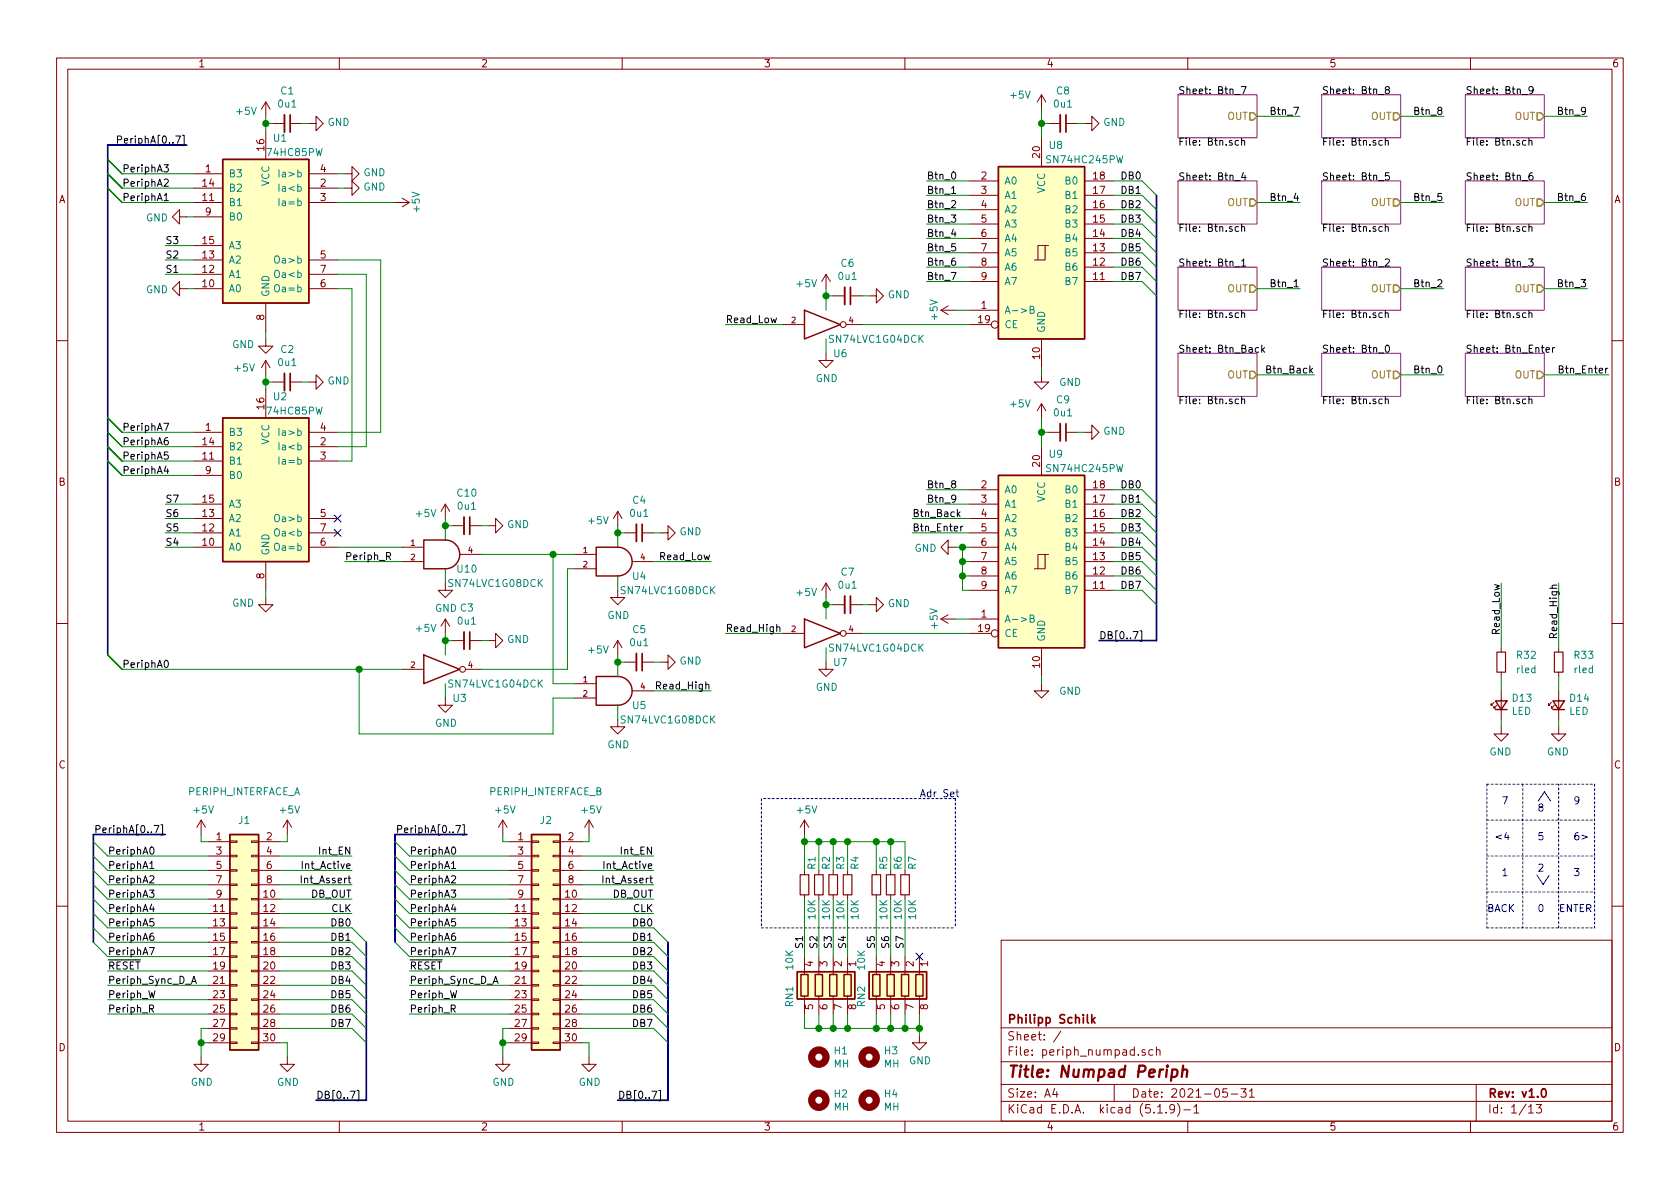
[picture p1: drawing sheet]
<svg xmlns="http://www.w3.org/2000/svg" width="297mm" height="210mm" viewBox="0 0 297 210" stroke-linecap="round" stroke-linejoin="round" font-family="sans-serif">
<defs><g id="words">
<text font-size="2.8" fill="#840000" x="178" y="190.5">Title: Numpad Periph</text>
<g font-size="2.1" fill="#840000">
<text x="178" y="184">Sheet: /</text>
<text x="178" y="181">Philipp Schilk</text>
<text x="178" y="186.7">File: periph_numpad.sch</text>
<text x="178" y="196.9">KiCad E.D.A. kicad (5.1.9)-1</text>
<text x="178" y="194.1">Size: A4</text>
<text x="200" y="194.1">Date: 2021-05-31</text>
<text x="263" y="194.1">Rev: v1.0</text>
<text x="263" y="196.9">Id: 1/13</text>
</g>
<g font-size="1.8" fill="#840000">
<text x="35" y="11.9">1</text>
<text x="85" y="11.9">2</text>
<text x="135" y="11.9">3</text>
<text x="185" y="11.9">4</text>
<text x="235" y="11.9">5</text>
<text x="285" y="11.9">6</text>
<text x="46.7" y="26.6" transform="rotate(-90 46.7 26.6)">16</text>
<text x="183.9" y="27.9" transform="rotate(-90 183.9 27.9)">20</text>
<text x="10.4" y="35.9">A</text>
<text x="35.9" y="35.6">11</text>
<text x="35.9" y="33">14</text>
<text x="36.3" y="30.5">1</text>
<text x="56.7" y="33">2</text>
<text x="56.7" y="35.6">3</text>
<text x="56.7" y="30.5">4</text>
<text x="173.5" y="31.7">2</text>
<text x="173.5" y="34.3">3</text>
<text x="193.3" y="34.3">17</text>
<text x="193.3" y="31.7">18</text>
<text x="285.4" y="35.9">A</text>
<text x="36.3" y="38.1">9</text>
<text x="173.5" y="36.8">4</text>
<text x="173.5" y="39.4">5</text>
<text x="173.5" y="41.9">6</text>
<text x="193.3" y="41.9">14</text>
<text x="193.3" y="39.4">15</text>
<text x="193.3" y="36.8">16</text>
<text x="35.9" y="45.7">13</text>
<text x="35.9" y="43.2">15</text>
<text x="56.7" y="45.7">5</text>
<text x="173.5" y="44.4">7</text>
<text x="173.5" y="47">8</text>
<text x="193.3" y="47">12</text>
<text x="193.3" y="44.4">13</text>
<text x="35.9" y="50.8">10</text>
<text x="35.9" y="48.3">12</text>
<text x="56.7" y="50.8">6</text>
<text x="56.7" y="48.3">7</text>
<text x="173.5" y="49.5">9</text>
<text x="193.3" y="49.5">11</text>
<text x="46.7" y="56.6" transform="rotate(-90 46.7 56.6)">8</text>
<text x="173" y="57.1">19</text>
<text x="173.5" y="54.6">1</text>
<text x="183.9" y="63.4" transform="rotate(-90 183.9 63.4)">10</text>
<text x="36.3" y="76.2">1</text>
<text x="46.7" y="72.3" transform="rotate(-90 46.7 72.3)">16</text>
<text x="56.7" y="76.2">4</text>
<text x="35.9" y="81.3">11</text>
<text x="35.9" y="78.7">14</text>
<text x="36.3" y="83.8">9</text>
<text x="56.7" y="78.7">2</text>
<text x="56.7" y="81.3">3</text>
<text x="183.9" y="82.5" transform="rotate(-90 183.9 82.5)">20</text>
<text x="10.4" y="85.9">B</text>
<text x="35.9" y="88.9">15</text>
<text x="173.5" y="86.4">2</text>
<text x="173.5" y="88.9">3</text>
<text x="193.3" y="88.9">17</text>
<text x="193.3" y="86.4">18</text>
<text x="285.4" y="85.9">B</text>
<text x="35.9" y="94">12</text>
<text x="35.9" y="91.4">13</text>
<text x="56.7" y="91.4">5</text>
<text x="56.7" y="94">7</text>
<text x="173.5" y="91.4">4</text>
<text x="173.5" y="94">5</text>
<text x="193.3" y="94">15</text>
<text x="193.3" y="91.4">16</text>
<text x="35.9" y="96.5">10</text>
<text x="56.7" y="96.5">6</text>
<text x="173.5" y="96.5">6</text>
<text x="173.5" y="99.1">7</text>
<text x="173.5" y="101.6">8</text>
<text x="193.3" y="101.6">12</text>
<text x="193.3" y="99.1">13</text>
<text x="193.3" y="96.5">14</text>
<text x="46.7" y="102.3" transform="rotate(-90 46.7 102.3)">8</text>
<text x="173.5" y="104.1">9</text>
<text x="193.3" y="104.1">11</text>
<text x="173" y="111.8">19</text>
<text x="173.5" y="109.2">1</text>
<text x="183.9" y="118.1" transform="rotate(-90 183.9 118.1)">10</text>
<text x="10.4" y="135.9">C</text>
<text x="285.4" y="135.9">C</text>
<text x="38.3" y="148.6">1</text>
<text x="47.1" y="148.6">2</text>
<text x="91.6" y="148.6">1</text>
<text x="100.5" y="148.6">2</text>
<text x="38.3" y="151.1">3</text>
<text x="38.3" y="153.7">5</text>
<text x="47.1" y="151.1">4</text>
<text x="47.1" y="153.7">6</text>
<text x="91.6" y="151.1">3</text>
<text x="91.6" y="153.7">5</text>
<text x="100.5" y="151.1">4</text>
<text x="100.5" y="153.7">6</text>
<text x="37.8" y="161.3">11</text>
<text x="38.3" y="156.2">7</text>
<text x="38.3" y="158.7">9</text>
<text x="46.7" y="158.7">10</text>
<text x="46.7" y="161.3">12</text>
<text x="47.1" y="156.2">8</text>
<text x="91.1" y="161.3">11</text>
<text x="91.6" y="156.2">7</text>
<text x="91.6" y="158.7">9</text>
<text x="100" y="158.7">10</text>
<text x="100" y="161.3">12</text>
<text x="100.5" y="156.2">8</text>
<text x="37.8" y="163.8">13</text>
<text x="37.8" y="166.4">15</text>
<text x="46.7" y="163.8">14</text>
<text x="46.7" y="166.4">16</text>
<text x="91.1" y="163.8">13</text>
<text x="91.1" y="166.4">15</text>
<text x="100" y="163.8">14</text>
<text x="100" y="166.4">16</text>
<text x="37.8" y="168.9">17</text>
<text x="37.8" y="171.4">19</text>
<text x="37.8" y="174">21</text>
<text x="46.7" y="168.9">18</text>
<text x="46.7" y="171.4">20</text>
<text x="46.7" y="174">22</text>
<text x="91.1" y="168.9">17</text>
<text x="91.1" y="171.4">19</text>
<text x="91.1" y="174">21</text>
<text x="100" y="168.9">18</text>
<text x="100" y="171.4">20</text>
<text x="100" y="174">22</text>
<text x="143.8" y="170.9" transform="rotate(-90 143.8 170.9)">4</text>
<text x="146.3" y="170.9" transform="rotate(-90 146.3 170.9)">3</text>
<text x="148.8" y="170.9" transform="rotate(-90 148.8 170.9)">2</text>
<text x="151.4" y="170.9" transform="rotate(-90 151.4 170.9)">1</text>
<text x="156.5" y="170.9" transform="rotate(-90 156.5 170.9)">4</text>
<text x="159" y="170.9" transform="rotate(-90 159 170.9)">3</text>
<text x="161.5" y="170.9" transform="rotate(-90 161.5 170.9)">2</text>
<text x="164.1" y="170.9" transform="rotate(-90 164.1 170.9)">1</text>
<text x="37.8" y="176.5">23</text>
<text x="37.8" y="179.1">25</text>
<text x="46.7" y="176.5">24</text>
<text x="46.7" y="179.1">26</text>
<text x="91.1" y="176.5">23</text>
<text x="91.1" y="179.1">25</text>
<text x="100" y="176.5">24</text>
<text x="100" y="179.1">26</text>
<text x="143.8" y="178.5" transform="rotate(-90 143.8 178.5)">5</text>
<text x="146.3" y="178.5" transform="rotate(-90 146.3 178.5)">6</text>
<text x="148.8" y="178.5" transform="rotate(-90 148.8 178.5)">7</text>
<text x="151.4" y="178.5" transform="rotate(-90 151.4 178.5)">8</text>
<text x="156.5" y="178.5" transform="rotate(-90 156.5 178.5)">5</text>
<text x="159" y="178.5" transform="rotate(-90 159 178.5)">6</text>
<text x="161.5" y="178.5" transform="rotate(-90 161.5 178.5)">7</text>
<text x="164.1" y="178.5" transform="rotate(-90 164.1 178.5)">8</text>
<text x="10.4" y="185.9">D</text>
<text x="37.8" y="181.6">27</text>
<text x="37.8" y="184.1">29</text>
<text x="46.7" y="181.6">28</text>
<text x="46.7" y="184.1">30</text>
<text x="91.1" y="181.6">27</text>
<text x="91.1" y="184.1">29</text>
<text x="100" y="181.6">28</text>
<text x="100" y="184.1">30</text>
<text x="285.4" y="185.9">D</text>
<text x="35" y="199.9">1</text>
<text x="85" y="199.9">2</text>
<text x="135" y="199.9">3</text>
<text x="185" y="199.9">4</text>
<text x="235" y="199.9">5</text>
<text x="285" y="199.9">6</text>
</g>
<g font-size="1.8" fill="#008484">
<text x="49.7" y="16.7">C1</text>
<text x="178.7" y="17.4">+5V</text>
<text x="186.8" y="16.7">C8</text>
<text x="41.9" y="20.3">+5V</text>
<text x="49.3" y="19">0u1</text>
<text x="57.9" y="22.3">GND</text>
<text x="186.4" y="19">0u1</text>
<text x="195.1" y="22.3">GND</text>
<text x="47.4" y="27.6">74HC85PW</text>
<text x="48.4" y="25.1">U1</text>
<text x="185.4" y="28.9">SN74HC245PW</text>
<text x="185.6" y="26.3">U8</text>
<text x="40.4" y="31.4">B3</text>
<text x="40.4" y="33.9">B2</text>
<text x="47.6" y="32.9" transform="rotate(-90 47.6 32.9)">VCC</text>
<text x="50" y="33.9">Ia&lt;b</text>
<text x="50" y="31.4">Ia&gt;b</text>
<text x="64.3" y="33.7">GND</text>
<text x="64.3" y="31.2">GND</text>
<text x="177.5" y="32.6">A0</text>
<text x="177.5" y="35.2">A1</text>
<text x="184.8" y="34.2" transform="rotate(-90 184.8 34.2)">VCC</text>
<text x="188.5" y="35.2">B1</text>
<text x="188.5" y="32.6">B0</text>
<text x="25.8" y="39.2">GND</text>
<text x="40.4" y="36.4">B1</text>
<text x="40.4" y="39">B0</text>
<text x="50" y="36.4">Ia=b</text>
<text x="74.2" y="37.4" transform="rotate(-90 74.2 37.4)">+5V</text>
<text x="177.5" y="37.7">A2</text>
<text x="177.5" y="40.3">A3</text>
<text x="188.5" y="40.3">B3</text>
<text x="188.5" y="37.7">B2</text>
<text x="40.4" y="46.6">A2</text>
<text x="40.4" y="44.1">A3</text>
<text x="49.1" y="46.6">Oa&gt;b</text>
<text x="148.7" y="47.2">C6</text>
<text x="177.5" y="42.8">A4</text>
<text x="177.5" y="45.3">A5</text>
<text x="177.5" y="47.9">A6</text>
<text x="188.5" y="47.9">B6</text>
<text x="188.5" y="45.3">B5</text>
<text x="188.5" y="42.8">B4</text>
<text x="25.8" y="51.9">GND</text>
<text x="40.4" y="51.7">A0</text>
<text x="40.4" y="49.1">A1</text>
<text x="47.6" y="52.6" transform="rotate(-90 47.6 52.6)">GND</text>
<text x="49.1" y="51.7">Oa=b</text>
<text x="49.1" y="49.1">Oa&lt;b</text>
<text x="141" y="50.8">+5V</text>
<text x="148.3" y="49.5">0u1</text>
<text x="157" y="52.8">GND</text>
<text x="177.5" y="50.4">A7</text>
<text x="188.5" y="50.4">B7</text>
<text x="165.8" y="56.5" transform="rotate(-90 165.8 56.5)">+5V</text>
<text x="177.5" y="55.5">A-&gt;B</text>
<text x="177.5" y="58">CE</text>
<text x="184.8" y="58.9" transform="rotate(-90 184.8 58.9)">GND</text>
<text x="41" y="61.6">GND</text>
<text x="41.6" y="65.7">+5V</text>
<text x="49.3" y="64.7">0u1</text>
<text x="49.7" y="62.4">C2</text>
<text x="146.9" y="60.6">SN74LVC1G04DCK</text>
<text x="147.5" y="63.2">U6</text>
<text x="48.4" y="70.8">U2</text>
<text x="57.9" y="68">GND</text>
<text x="144.2" y="67.6">GND</text>
<text x="186.8" y="71.3">C9</text>
<text x="187.3" y="68.2">GND</text>
<text x="40.4" y="77.1">B3</text>
<text x="47.4" y="73.3">74HC85PW</text>
<text x="50" y="77.1">Ia&gt;b</text>
<text x="178.7" y="72.1">+5V</text>
<text x="186.4" y="73.6">0u1</text>
<text x="195.1" y="76.9">GND</text>
<text x="40.4" y="82.2">B1</text>
<text x="40.4" y="79.6">B2</text>
<text x="47.6" y="78.7" transform="rotate(-90 47.6 78.7)">VCC</text>
<text x="50" y="79.6">Ia&lt;b</text>
<text x="50" y="82.2">Ia=b</text>
<text x="185.4" y="83.5">SN74HC245PW</text>
<text x="185.6" y="80.9">U9</text>
<text x="40.4" y="89.8">A3</text>
<text x="40.4" y="84.7">B0</text>
<text x="80.9" y="87.8">C10</text>
<text x="111.9" y="89.1">C4</text>
<text x="177.5" y="87.2">A0</text>
<text x="177.5" y="89.8">A1</text>
<text x="184.8" y="88.8" transform="rotate(-90 184.8 88.8)">VCC</text>
<text x="188.5" y="89.8">B1</text>
<text x="188.5" y="87.2">B0</text>
<text x="40.4" y="94.9">A1</text>
<text x="40.4" y="92.3">A2</text>
<text x="49.1" y="92.3">Oa&gt;b</text>
<text x="49.1" y="94.9">Oa&lt;b</text>
<text x="73.7" y="91.4">+5V</text>
<text x="81" y="90.1">0u1</text>
<text x="89.7" y="93.4">GND</text>
<text x="104.1" y="92.7">+5V</text>
<text x="111.5" y="91.4">0u1</text>
<text x="120.1" y="94.7">GND</text>
<text x="177.5" y="92.3">A2</text>
<text x="177.5" y="94.9">A3</text>
<text x="188.5" y="94.9">B3</text>
<text x="188.5" y="92.3">B2</text>
<text x="40.4" y="97.4">A0</text>
<text x="47.6" y="98.3" transform="rotate(-90 47.6 98.3)">GND</text>
<text x="49.1" y="97.4">Oa=b</text>
<text x="80.9" y="101.3">U10</text>
<text x="148.7" y="101.8">C7</text>
<text x="161.7" y="97.6">GND</text>
<text x="177.5" y="97.4">A4</text>
<text x="177.5" y="99.9">A5</text>
<text x="188.5" y="99.9">B5</text>
<text x="188.5" y="97.4">B4</text>
<text x="41" y="107.3">GND</text>
<text x="79.6" y="103.8">SN74LVC1G08DCK</text>
<text x="110.1" y="105.1">SN74LVC1G08DCK</text>
<text x="111.9" y="102.5">U4</text>
<text x="141" y="105.4">+5V</text>
<text x="148.3" y="104.1">0u1</text>
<text x="157" y="107.4">GND</text>
<text x="177.5" y="102.5">A6</text>
<text x="177.5" y="105">A7</text>
<text x="188.5" y="105">B7</text>
<text x="188.5" y="102.5">B6</text>
<text x="73.7" y="111.8">+5V</text>
<text x="76.9" y="108.2">GND C3</text>
<text x="81" y="110.5">0u1</text>
<text x="89.7" y="113.7">GND</text>
<text x="107.4" y="109.5">GND</text>
<text x="111.9" y="112">C5</text>
<text x="165.8" y="111.1" transform="rotate(-90 165.8 111.1)">+5V</text>
<text x="177.5" y="110.1">A-&gt;B</text>
<text x="177.5" y="112.6">CE</text>
<text x="184.8" y="113.5" transform="rotate(-90 184.8 113.5)">GND</text>
<text x="104.1" y="115.6">+5V</text>
<text x="111.5" y="114.3">0u1</text>
<text x="120.1" y="117.5">GND</text>
<text x="146.9" y="115.2">SN74LVC1G04DCK</text>
<text x="147.5" y="117.8">U7</text>
<text x="268.2" y="116.5">R32</text>
<text x="268.2" y="119">rled</text>
<text x="278.4" y="116.5">R33</text>
<text x="278.4" y="119">rled</text>
<text x="79.6" y="121.6">SN74LVC1G04DCK</text>
<text x="80.2" y="124.1">U3</text>
<text x="111.9" y="125.4">U5</text>
<text x="144.2" y="122.2">GND</text>
<text x="187.3" y="122.9">GND</text>
<text x="267.5" y="124.1">D13</text>
<text x="277.6" y="124.1">D14</text>
<text x="76.9" y="128.5">GND</text>
<text x="110.1" y="127.9">SN74LVC1G08DCK</text>
<text x="267.3" y="126.4">LED</text>
<text x="277.4" y="126.4">LED</text>
<text x="107.4" y="132.3">GND</text>
<text x="263.3" y="133.6">GND</text>
<text x="273.5" y="133.6">GND</text>
<text x="33.2" y="140.6">PERIPH_INTERFACE_A</text>
<text x="34.3" y="143.9">+5V</text>
<text x="49.6" y="143.9">+5V</text>
<text x="86.6" y="140.6">PERIPH_INTERFACE_B</text>
<text x="87.7" y="143.9">+5V</text>
<text x="102.9" y="143.9">+5V</text>
<text x="141" y="143.9">+5V</text>
<text x="42.2" y="145.7">J1</text>
<text x="95.6" y="145.7">J2</text>
<text x="144.2" y="153.7" transform="rotate(-90 144.2 153.7)">R1</text>
<text x="146.7" y="153.7" transform="rotate(-90 146.7 153.7)">R2</text>
<text x="149.3" y="153.7" transform="rotate(-90 149.3 153.7)">R3</text>
<text x="151.8" y="153.7" transform="rotate(-90 151.8 153.7)">R4</text>
<text x="156.9" y="153.7" transform="rotate(-90 156.9 153.7)">R5</text>
<text x="159.4" y="153.7" transform="rotate(-90 159.4 153.7)">R6</text>
<text x="162" y="153.7" transform="rotate(-90 162 153.7)">R7</text>
<text x="144.2" y="162.5" transform="rotate(-90 144.2 162.5)">10K</text>
<text x="146.7" y="162.5" transform="rotate(-90 146.7 162.5)">10K</text>
<text x="149.3" y="162.5" transform="rotate(-90 149.3 162.5)">10K</text>
<text x="151.8" y="162.5" transform="rotate(-90 151.8 162.5)">10K</text>
<text x="156.9" y="162.5" transform="rotate(-90 156.9 162.5)">10K</text>
<text x="159.4" y="162.5" transform="rotate(-90 159.4 162.5)">10K</text>
<text x="162" y="162.5" transform="rotate(-90 162 162.5)">10K</text>
<text x="140.3" y="171.4" transform="rotate(-90 140.3 171.4)">10K</text>
<text x="153" y="171.4" transform="rotate(-90 153 171.4)">10K</text>
<text x="140.3" y="178" transform="rotate(-90 140.3 178)">RN1</text>
<text x="153" y="178" transform="rotate(-90 153 178)">RN2</text>
<text x="147.4" y="188.8">MH</text>
<text x="147.5" y="186.5">H1</text>
<text x="156.3" y="188.8">MH</text>
<text x="156.4" y="186.5">H3</text>
<text x="160.7" y="188.2">GND</text>
<text x="33.7" y="192">GND</text>
<text x="49" y="192">GND</text>
<text x="87.1" y="192">GND</text>
<text x="102.3" y="192">GND</text>
<text x="147.4" y="196.4">MH</text>
<text x="147.5" y="194.1">H2</text>
<text x="156.3" y="196.4">MH</text>
<text x="156.4" y="194.1">H4</text>
</g>
<g font-size="1.8">
<text x="208.3" y="16.7">Sheet: Btn_7</text>
<text x="233.7" y="16.7">Sheet: Btn_8</text>
<text x="259.1" y="16.7">Sheet: Btn_9</text>
<text x="225" y="20.3">Btn_7</text>
<text x="250.4" y="20.3">Btn_8</text>
<text x="275.8" y="20.3">Btn_9</text>
<text x="22.1" y="25.4">PeriphA[0..7]</text>
<text x="208.3" y="25.7">File: Btn.sch</text>
<text x="233.7" y="25.7">File: Btn.sch</text>
<text x="259.1" y="25.7">File: Btn.sch</text>
<text x="21.6" y="30.5">PeriphA3</text>
<text x="21.6" y="33">PeriphA2</text>
<text x="21.6" y="35.6">PeriphA1</text>
<text x="163.8" y="34.3">Btn_1</text>
<text x="163.8" y="31.7">Btn_0</text>
<text x="198.4" y="31.7">DB0</text>
<text x="198.4" y="34.3">DB1</text>
<text x="208.3" y="31.9">Sheet: Btn_4</text>
<text x="225" y="35.6">Btn_4</text>
<text x="233.7" y="31.9">Sheet: Btn_5</text>
<text x="250.4" y="35.6">Btn_5</text>
<text x="259.1" y="31.9">Sheet: Btn_6</text>
<text x="275.8" y="35.6">Btn_6</text>
<text x="163.8" y="39.4">Btn_3</text>
<text x="163.8" y="41.9">Btn_4</text>
<text x="163.8" y="36.8">Btn_2</text>
<text x="198.4" y="36.8">DB2</text>
<text x="198.4" y="39.4">DB3</text>
<text x="198.4" y="41.9">DB4</text>
<text x="208.3" y="41">File: Btn.sch</text>
<text x="233.7" y="41">File: Btn.sch</text>
<text x="259.1" y="41">File: Btn.sch</text>
<text x="29.2" y="45.7">S2</text>
<text x="29.2" y="43.2">S3</text>
<text x="163.8" y="47">Btn_6</text>
<text x="163.8" y="44.4">Btn_5</text>
<text x="198.4" y="47">DB6</text>
<text x="198.4" y="44.4">DB5</text>
<text x="208.3" y="47.1">Sheet: Btn_1</text>
<text x="233.7" y="47.1">Sheet: Btn_2</text>
<text x="259.1" y="47.1">Sheet: Btn_3</text>
<text x="29.2" y="48.3">S1</text>
<text x="163.8" y="49.5">Btn_7</text>
<text x="198.4" y="49.5">DB7</text>
<text x="225" y="50.8">Btn_1</text>
<text x="250.4" y="50.8">Btn_2</text>
<text x="275.8" y="50.8">Btn_3</text>
<text x="128.3" y="57.1">Read_Low</text>
<text x="208.3" y="56.2">File: Btn.sch</text>
<text x="233.7" y="56.2">File: Btn.sch</text>
<text x="259.1" y="56.2">File: Btn.sch</text>
<text x="208.3" y="62.4">Sheet: Btn_Back</text>
<text x="233.7" y="62.4">Sheet: Btn_0</text>
<text x="259.1" y="62.4">Sheet: Btn_Enter</text>
<text x="208.3" y="71.5">File: Btn.sch</text>
<text x="224.3" y="66">Btn_Back</text>
<text x="233.7" y="71.5">File: Btn.sch</text>
<text x="250.4" y="66">Btn_0</text>
<text x="259.1" y="71.5">File: Btn.sch</text>
<text x="276" y="66">Btn_Enter</text>
<text x="21.6" y="76.2">PeriphA7</text>
<text x="21.6" y="83.8">PeriphA4</text>
<text x="21.6" y="81.3">PeriphA5</text>
<text x="21.6" y="78.7">PeriphA6</text>
<text x="29.2" y="88.9">S7</text>
<text x="163.8" y="88.9">Btn_9</text>
<text x="163.8" y="86.4">Btn_8</text>
<text x="198.4" y="86.4">DB0</text>
<text x="198.4" y="88.9">DB1</text>
<text x="29.2" y="94">S5</text>
<text x="29.2" y="91.4">S6</text>
<text x="161.3" y="94">Btn_Enter</text>
<text x="161.3" y="91.4">Btn_Back</text>
<text x="198.4" y="94">DB3</text>
<text x="198.4" y="91.4">DB2</text>
<text x="29.2" y="96.5">S4</text>
<text x="61" y="99.1">Periph_R</text>
<text x="116.9" y="99.1">Read_Low</text>
<text x="198.4" y="96.5">DB4</text>
<text x="198.4" y="99.1">DB5</text>
<text x="198.4" y="101.6">DB6</text>
<text x="198.4" y="104.1">DB7</text>
<text x="128.3" y="111.8">Read_High</text>
<text x="194.3" y="113">DB[0..7]</text>
<text x="265.2" y="112" transform="rotate(-90 265.2 112)">Read_Low</text>
<text x="275.3" y="112.4" transform="rotate(-90 275.3 112.4)">Read_High</text>
<text x="21.6" y="118.1">PeriphA0</text>
<text x="116.5" y="121.9">Read_High</text>
<text x="18.3" y="147.3">PeriphA[0..7]</text>
<text x="71.6" y="147.3">PeriphA[0..7]</text>
<text x="19" y="153.7">PeriphA1</text>
<text x="19" y="151.1">PeriphA0</text>
<text x="53.8" y="153.7">Int_Active</text>
<text x="56.6" y="151.1">Int_EN</text>
<text x="72.4" y="153.7">PeriphA1</text>
<text x="72.4" y="151.1">PeriphA0</text>
<text x="107.1" y="153.7">Int_Active</text>
<text x="110" y="151.1">Int_EN</text>
<text x="19" y="161.3">PeriphA4</text>
<text x="19" y="158.7">PeriphA3</text>
<text x="19" y="156.2">PeriphA2</text>
<text x="53.6" y="156.2">Int_Assert</text>
<text x="55" y="158.7">DB_OUT</text>
<text x="58.6" y="161.3">CLK</text>
<text x="72.4" y="161.3">PeriphA4</text>
<text x="72.4" y="158.7">PeriphA3</text>
<text x="72.4" y="156.2">PeriphA2</text>
<text x="106.9" y="156.2">Int_Assert</text>
<text x="108.3" y="158.7">DB_OUT</text>
<text x="111.9" y="161.3">CLK</text>
<text x="19" y="166.4">PeriphA6</text>
<text x="19" y="163.8">PeriphA5</text>
<text x="58.7" y="163.8">DB0</text>
<text x="58.7" y="166.4">DB1</text>
<text x="72.4" y="166.4">PeriphA6</text>
<text x="72.4" y="163.8">PeriphA5</text>
<text x="112" y="163.8">DB0</text>
<text x="112" y="166.4">DB1</text>
<text x="142" y="167.9" transform="rotate(-90 142 167.9)">S1</text>
<text x="144.5" y="167.9" transform="rotate(-90 144.5 167.9)">S2</text>
<text x="147.1" y="167.9" transform="rotate(-90 147.1 167.9)">S3</text>
<text x="149.6" y="167.9" transform="rotate(-90 149.6 167.9)">S4</text>
<text x="154.7" y="167.9" transform="rotate(-90 154.7 167.9)">S5</text>
<text x="157.2" y="167.9" transform="rotate(-90 157.2 167.9)">S6</text>
<text x="159.8" y="167.9" transform="rotate(-90 159.8 167.9)">S7</text>
<text x="19" y="174">Periph_Sync_D_A</text>
<text x="19" y="168.9">PeriphA7</text>
<text x="19" y="171.4">RESET</text>
<text x="58.7" y="171.4">DB3</text>
<text x="58.7" y="168.9">DB2</text>
<text x="58.7" y="174">DB4</text>
<text x="72.4" y="171.4">RESET</text>
<text x="72.4" y="168.9">PeriphA7</text>
<text x="72.4" y="174">Periph_Sync_D_A</text>
<text x="112" y="168.9">DB2</text>
<text x="112" y="171.4">DB3</text>
<text x="112" y="174">DB4</text>
<text x="19" y="176.5">Periph_W</text>
<text x="19" y="179.1">Periph_R</text>
<text x="58.7" y="179.1">DB6</text>
<text x="58.7" y="176.5">DB5</text>
<text x="72.4" y="176.5">Periph_W</text>
<text x="72.4" y="179.1">Periph_R</text>
<text x="112" y="179.1">DB6</text>
<text x="112" y="176.5">DB5</text>
<text x="58.7" y="181.6">DB7</text>
<text x="112" y="181.6">DB7</text>
<text x="55.9" y="194.3">DB[0..7]</text>
<text x="109.2" y="194.3">DB[0..7]</text>
</g>
<g font-size="1.8" fill="#848400">
<text x="217" y="21.2">OUT</text>
<text x="242.4" y="21.2">OUT</text>
<text x="267.8" y="21.2">OUT</text>
<text x="217" y="36.4">OUT</text>
<text x="242.4" y="36.4">OUT</text>
<text x="267.8" y="36.4">OUT</text>
<text x="217" y="51.7">OUT</text>
<text x="242.4" y="51.7">OUT</text>
<text x="267.8" y="51.7">OUT</text>
<text x="217" y="66.9">OUT</text>
<text x="242.4" y="66.9">OUT</text>
<text x="267.8" y="66.9">OUT</text>
</g>
<g font-size="1.8" fill="#0000c2">
<text x="162.6" y="141">Adr Set</text>
<text x="265.4" y="142.2">7</text>
<text x="271.8" y="143.5">8</text>
<text x="278.1" y="142.2">9</text>
<text x="264.2" y="148.6">&lt;4</text>
<text x="271.8" y="148.6">5</text>
<text x="278.1" y="148.6">6&gt;</text>
<text x="265.4" y="154.9">1</text>
<text x="271.8" y="154.1">2</text>
<text x="278.1" y="154.9">3</text>
<text x="262.9" y="161.3">BACK</text>
<text x="271.8" y="161.3">0</text>
<text x="275.6" y="161.3">ENTER</text>
</g>
<g font-size="1.4" fill="#840000">
<text x="140" y="57.1">2</text>
<text x="150.1" y="57.1">4</text>
<text x="72.6" y="96.5">1</text>
<text x="72.6" y="99.1">2</text>
<text x="82.8" y="97.8">4</text>
<text x="103.1" y="97.8">1</text>
<text x="103.1" y="100.3">2</text>
<text x="113.3" y="99.1">4</text>
<text x="140" y="111.8">2</text>
<text x="150.1" y="111.8">4</text>
<text x="72.6" y="118.1">2</text>
<text x="82.8" y="118.1">4</text>
<text x="103.1" y="120.6">1</text>
<text x="103.1" y="123.2">2</text>
<text x="113.3" y="121.9">4</text>
</g>
</g></defs>
<g fill="none" stroke="#840000" stroke-width=".18">
<path d="M10 10.3h277v189.9h-277zM12 12.2h273v186.1h-273zM47 18l-.8 1.3M47 18v2.6M47 18l.8 1.3M60 10.3v1.9M110 10.3v1.9M160 10.3v1.9M184.1 16.8l-.7 1.2M184.1 16.8v2.5M184.1 16.8l.8 1.2M210 10.3v1.9"/>
<path d="M260 10.3v1.9M31.7 38.3v-1.2l-1.2 1.2 1.2 1.3v-1.3h1.3M34.3 30.7h5.1M34.3 35.8h5.1M34.3 33.3h5.1M34.3 38.3h5.1M47 23.1v5.1M48.3 21.8h2M51.3 21.8h2M54.6 21.8h1.3v-1.2l1.2 1.2-1.2 1.3v-1.3M54.6 30.7h5.1M54.6 35.8h5.1"/>
<path d="M54.6 33.3h5.1M61 33.3h1.2v-1.3l1.3 1.3-1.3 1.2v-1.2M61 30.7h1.2v-1.2l1.3 1.2-1.3 1.3v-1.3M69.8 35.8h2.6M71.1 35l1.3 .8M72.4 35.8l-1.3 .8M171.4 39.6h5.1M171.4 37.1h5.1M171.4 34.5h5.1M171.4 32h5.1M184.1 24.4v5.1M185.4 21.8h2.1"/>
<path d="M188.5 21.8h2M191.8 21.8h1.2v-1.2l1.3 1.2-1.3 1.3v-1.3M191.8 39.6h5M191.8 37.1h5M191.8 34.5h5M191.8 32h5M31.7 51v-1.2l-1.2 1.2 1.2 1.3v-1.3h1.3M34.3 51h5.1M34.3 48.5h5.1M34.3 46h5.1M34.3 43.4h5.1M47 59.9v1.3h1.3l-1.3 1.3-1.3-1.3h1.3"/>
<path d="M47 53.6v5.1M54.6 51h5.1M54.6 48.5h5.1M54.6 46h5.1M138.4 57.4h3.8M146 48.5l-.7 1.3M146 48.5v2.5M146 48.5l.8 1.3M147.3 52.3h2.1M149.6 57.4h2.8M150.4 52.3h2M153.7 52.3h1.2v-1.3l1.3 1.3-1.3 1.3v-1.3"/>
<path d="M166.4 54.9h2.5M166.4 54.9l1.2 .7M167.6 54.1l-1.2 .8M171.4 54.9h5.1M171.4 49.8h5.1M171.4 47.2h5.1M171.4 44.7h5.1M171.4 42.2h5.1M171.4 57.4h3.9M184.1 59.9v5.1M184.8 43.4h-1.3v2.6M185.4 43.4h-.6v2.6h-1.9"/>
<path d="M191.8 49.8h5M191.8 47.2h5M191.8 44.7h5M191.8 42.2h5M10 60.2h2M34.3 76.4h5.1M34.3 79h5.1M47 63.7v2.6M47 68.8v5.1M47 63.7l-.8 1.3M47 63.7l.8 1.3M48.3 67.6h2"/>
<path d="M51.3 67.6h2M54.6 67.6h1.3v-1.3l1.2 1.3-1.2 1.2v-1.2M54.6 76.4h5.1M54.6 79h5.1M146 62.5v1.2h1.3l-1.3 1.3-1.2-1.3h1.2M184.1 66.3v1.3h1.3l-1.3 1.2-1.2-1.2h1.2M184.1 71.4v2.5M184.1 79v5.1M184.1 71.4l-.7 1.2M184.1 71.4l.8 1.2M185.4 76.4h2.1M188.5 76.4h2"/>
<path d="M191.8 76.4h1.2v-1.2l1.3 1.2-1.3 1.3v-1.3M285 60.2h2M34.3 96.8h5.1M34.3 94.2h5.1M34.3 91.7h5.1M34.3 89.1h5.1M34.3 81.5h5.1M34.3 84.1h5.1M47 99.3v5.1M54.6 96.8h5.1M54.6 94.2h5.1M54.6 91.7h5.1"/>
<path d="M54.6 81.5h5.1M71.1 99.3h3.8M71.1 96.8h3.8M78.7 89.1v2.6M78.7 89.1l-.7 1.3M78.7 89.1l.8 1.3M80 93h2M81.3 98h3.8M83.1 93h2M86.4 93h1.2v-1.3l1.3 1.3-1.3 1.2v-1.2M101.6 98h3.8M109.2 90.4l-.7 1.3"/>
<path d="M109.2 90.4v2.6M109.2 90.4l.8 1.3M110.5 94.2h2M111.8 99.3h3.8M113.5 94.2h2.1M116.8 94.2h1.3v-1.2l1.3 1.2-1.3 1.3v-1.3M167.6 96.8v-1.3l-1.2 1.3 1.2 1.2v-1.2h1.3M171.4 99.3h5.1M171.4 96.8h5.1M171.4 94.2h5.1M171.4 91.7h5.1M171.4 89.1h5.1"/>
<path d="M171.4 86.6h5.1M184.8 98h-1.3v2.6M185.4 98h-.6v2.6h-1.9M191.8 99.3h5M191.8 96.8h5M191.8 94.2h5M191.8 91.7h5M191.8 89.1h5M191.8 86.6h5M10 110.3h2M47 105.7v1.2h1.3l-1.3 1.3-1.3-1.3h1.3M71.1 118.4h3.8"/>
<path d="M78.7 103.1v1.3h1.3l-1.3 1.3-1.2-1.3h1.2M78.7 109.5l-.7 1.2M78.7 109.5v2.5M78.7 109.5l.8 1.2M80 113.3h2M82.3 118.4h2.8M83.1 113.3h2M86.4 113.3h1.2v-1.3l1.3 1.3-1.3 1.2v-1.2M101.6 100.6h3.8M109.2 104.4v1.3h1.3l-1.3 1.2-1.3-1.2h1.3M109.2 113.3v2.5M109.2 113.3l-.7 1.2"/>
<path d="M109.2 113.3l.8 1.2M110.5 117.1h2M113.5 117.1h2.1M116.8 117.1h1.3v-1.3l1.3 1.3-1.3 1.3v-1.3M138.4 112h3.8M146 117.1v1.3h1.3l-1.3 1.2-1.2-1.2h1.2M146 103.1v2.6M146 103.1l-.7 1.3M146 103.1l.8 1.3M147.3 106.9h2.1M149.6 112h2.8M150.4 106.9h2"/>
<path d="M153.7 106.9h1.2v-1.2l1.3 1.2-1.3 1.3v-1.3M166.4 109.5h2.5M166.4 109.5l1.2 .7M167.6 108.7l-1.2 .8M171.4 109.5h5.1M171.4 104.4h5.1M171.4 101.8h5.1M171.4 112h3.9M184.1 114.5v5.1M191.8 104.4h5M191.8 101.8h5M265.4 114.5v.8"/>
<path d="M265.4 118.9v.7M275.6 114.5v.8M275.6 118.9v.7M285 110.3h2M78.7 123.4v1.3h1.3l-1.3 1.3-1.2-1.3h1.2M101.6 120.9h3.8M101.6 123.4h3.8M109.2 127.2v1.3h1.3l-1.3 1.3-1.3-1.3h1.3M111.8 122.2h3.8M184.1 120.9v1.3h1.3l-1.3 1.2-1.2-1.2h1.2M264.2 124.2l-.5 .5v-.2v.2h.2M264.7 124.7l-.5 .5v-.2v.2h.2"/>
<path d="M265.4 128.5v1.3h-1.2l1.2 1.3 1.3-1.3h-1.3M265.4 122.2v5M274.3 124.2l-.5 .5v-.2v.2h.3M274.8 124.7l-.5 .5v-.2v.2h.3M275.6 128.5v1.3h-1.3l1.3 1.3 1.3-1.3h-1.3M275.6 122.2v5M35.6 145l-.8 1.3M35.6 145v2.6M35.6 145l.7 1.3M36.8 148.8h3.8M36.8 159h3.8M36.8 151.4h3.8"/>
<path d="M36.8 153.9h3.8M36.8 156.5h3.8M40.6 158.9h1.3v.2h-1.3zM40.6 156.3h1.3v.3h-1.3zM40.6 153.8h1.3v.2h-1.3zM40.6 151.3h1.3v.2h-1.3zM40.6 148.7h1.3v.3h-1.3zM44.4 158.9h1.3v.2h-1.3zM44.4 156.3h1.3v.3h-1.3zM44.4 153.8h1.3v.2h-1.3zM44.4 151.3h1.3v.2h-1.3zM44.4 148.7h1.3v.3h-1.3z"/>
<path d="M45.7 148.8h3.8M45.7 159h3.8M45.7 151.4h3.8M45.7 153.9h3.8M45.7 156.5h3.8M50.8 145l-.8 1.3M50.8 145v2.6M50.8 145l.8 1.3M88.9 145l-.8 1.3M88.9 145v2.6M88.9 145l.8 1.3M90.2 148.8h3.8"/>
<path d="M90.2 159h3.8M90.2 151.4h3.8M90.2 153.9h3.8M90.2 156.5h3.8M94 158.9h1.2v.2h-1.2zM94 156.3h1.2v.3h-1.2zM94 153.8h1.2v.2h-1.2zM94 151.3h1.2v.2h-1.2zM94 148.7h1.2v.3h-1.2zM97.8 158.9h1.3v.2h-1.3zM97.8 156.3h1.3v.3h-1.3zM97.8 153.8h1.3v.2h-1.3z"/>
<path d="M97.8 151.3h1.3v.2h-1.3zM97.8 148.7h1.3v.3h-1.3zM99.1 148.8h3.8M99.1 159h3.8M99.1 151.4h3.8M99.1 153.9h3.8M99.1 156.5h3.8M104.1 145l-.7 1.3M104.1 145v2.6M104.1 145l.8 1.3M142.2 145v2.6M142.2 153.9v.8"/>
<path d="M142.2 158.2v.8M142.2 145l-.7 1.3M142.2 145l.8 1.3M144.8 153.9v.8M144.8 158.2v.8M147.3 153.9v.8M147.3 158.2v.8M149.9 153.9v.8M149.9 158.2v.8M154.9 153.9v.8M154.9 158.2v.8M157.5 153.9v.8"/>
<path d="M157.5 158.2v.8M160 153.9v.8M160 158.2v.8M10 160.2h2M36.8 161.5h3.8M36.8 164.1h3.8M36.8 166.6h3.8M36.8 169.2h3.8M36.8 171.7h3.8M36.8 174.2h3.8M36.8 176.8h3.8M36.8 179.3h3.8"/>
<path d="M40.6 171.6h1.3v.2h-1.3zM40.6 174.1h1.3v.3h-1.3zM40.6 176.7h1.3v.2h-1.3zM40.6 179.2h1.3v.2h-1.3zM40.6 169h1.3v.3h-1.3zM40.6 164h1.3v.2h-1.3zM40.6 161.4h1.3v.3h-1.3zM40.6 166.5h1.3v.2h-1.3zM44.4 171.6h1.3v.2h-1.3zM44.4 174.1h1.3v.3h-1.3zM44.4 176.7h1.3v.2h-1.3zM44.4 179.2h1.3v.2h-1.3z"/>
<path d="M44.4 169h1.3v.3h-1.3zM44.4 164h1.3v.2h-1.3zM44.4 161.4h1.3v.3h-1.3zM44.4 166.5h1.3v.2h-1.3zM45.7 161.5h3.8M45.7 164.1h3.8M45.7 166.6h3.8M45.7 169.2h3.8M45.7 171.7h3.8M45.7 174.2h3.8M45.7 176.8h3.8M45.7 179.3h3.8"/>
<path d="M90.2 161.5h3.8M90.2 164.1h3.8M90.2 166.6h3.8M90.2 169.2h3.8M90.2 171.7h3.8M90.2 174.2h3.8M90.2 176.8h3.8M90.2 179.3h3.8M94 171.6h1.2v.2h-1.2zM94 174.1h1.2v.3h-1.2zM94 176.7h1.2v.2h-1.2zM94 179.2h1.2v.2h-1.2z"/>
<path d="M94 169h1.2v.3h-1.2zM94 164h1.2v.2h-1.2zM94 161.4h1.2v.3h-1.2zM94 166.5h1.2v.2h-1.2zM97.8 171.6h1.3v.2h-1.3zM97.8 174.1h1.3v.3h-1.3zM97.8 176.7h1.3v.2h-1.3zM97.8 179.2h1.3v.2h-1.3zM97.8 169h1.3v.3h-1.3zM97.8 164h1.3v.2h-1.3zM97.8 161.4h1.3v.3h-1.3zM97.8 166.5h1.3v.2h-1.3z"/>
<path d="M99.1 161.5h3.8M99.1 164.1h3.8M99.1 166.6h3.8M99.1 169.2h3.8M99.1 171.7h3.8M99.1 174.2h3.8M99.1 176.8h3.8M99.1 179.3h3.8M142.2 169.2v3.1M142.2 176.1v3.2M144.8 169.2v3.1M144.8 176.1v3.2"/>
<path d="M147.3 169.2v3.1M147.3 176.1v3.2M149.9 169.2v3.1M149.9 176.1v3.2M154.9 169.2v3.1M154.9 176.1v3.2M157.5 169.2v3.1M157.5 176.1v3.2M160 169.2v3.1M160 176.1v3.2M162.6 169.2v3.1M162.6 176.1v3.2"/>
<path d="M177 166.3h108v32h-108zM285 160.2h2M35.6 186.9v1.3h1.2l-1.2 1.3-1.3-1.3h1.3M36.8 181.9h3.8M36.8 184.4h3.8M40.6 181.7h1.3v.3h-1.3zM40.6 184.3h1.3v.2h-1.3zM44.4 181.7h1.3v.3h-1.3zM44.4 184.3h1.3v.2h-1.3zM45.7 181.9h3.8M45.7 184.4h3.8M50.8 186.9v1.3h1.3l-1.3 1.3-1.3-1.3h1.3"/>
<path d="M60 198.3v1.9M88.9 186.9v1.3h1.3l-1.3 1.3-1.3-1.3h1.3M90.2 181.9h3.8M90.2 184.4h3.8M94 181.7h1.2v.3h-1.2zM94 184.3h1.2v.2h-1.2zM97.8 181.7h1.3v.3h-1.3zM97.8 184.3h1.3v.2h-1.3zM99.1 181.9h3.8M99.1 184.4h3.8M104.1 186.9v1.3h1.3l-1.3 1.3-1.2-1.3h1.2M110 198.3v1.9"/>
<path d="M160 198.3v1.9M162.6 183.1v1.3h1.2l-1.2 1.3-1.3-1.3h1.3M177 194.8h108M177 191.8h108M177 187.8h108M177 181.8h108M186.5 192.5l-.4 1h1M186.8 193v1M187.6 182.3l-1.3 2M197 191.8v3M202.5 185.7l-.4-.1-.2 .2 .1 .2 .5 .2v.3h-.6M203.8 185.7l-.4-.1-.3 .3 .1 .6 .2 .1 .4-.1"/>
<path d="M204.5 185.7l.2-.1 .4 .1v.9M204.5 185.1v1.5M204.7 196.8h.8M206.2 196.7v.1M207.7 196l-.1 .1a.48 .48 0 0 1-.6 .1l-.2-.2 .2-.6a.48 .48 0 0 1 .6 .1 1.27 1.27 0 0 1-.2 1.2l-.4 .1M208.2 195.1a1.71 1.71 0 0 1 0 2.3M209.3 196.3h1.2M210 198.3v1.9M211.1 195.8l.4-.5v1.5M211.1 196.8h.9M217 192.5h-.7l-.1 .7 .2-.1 .5 .1 .1 .2v.5l-.2 .1-.6-.1M217.7 193.5h1.1"/>
<path d="M219.4 192.5h.9l-.5 .6 .5 .1v.7l-.3 .1-.6-.1M220.9 193l.4-.5v1.5M220.9 194h.9M260 198.3v1.9M261 191.8v6.5M270.3 195.8l.4-.5v1.5M270.3 196.8h.8M271.6 195.3h.9l-.4 .6 .4 .1v.7l-.2 .1-.7-.1"/>
<circle cx="149.1" cy="57.4" r=".51"/>
<circle cx="175.9" cy="57.4" r=".63"/>
<circle cx="81.8" cy="118.4" r=".51"/>
<circle cx="149.1" cy="112" r=".51"/>
<circle cx="175.9" cy="112" r=".63"/>
</g>
<g fill="none" stroke="#840000" stroke-width=".3">
<path d="M51.3 20.3v3.1M188.5 20.3v3.1M150.4 50.8v3M51.3 66v3.1M188.5 74.9v3.1M83.1 91.4v3.1M113.5 92.7v3.1M83.1 111.8v3M113.5 115.6v3M150.4 105.4v3.1M192.3 179.4v1.3l.2 .2M193 179.4v1.5"/>
<path d="M193.6 179.9l-.6 .6M193.2 180.4l.4 .5M272.7 192.7l.2-.2a.81 .81 0 0 1 .6 .6 .81 .81 0 0 1-.3 .8l-.2 .1a.79 .79 0 0 1-.3-1.3z"/>
</g>
<path d="M207.3 189.2h.8l.1 .3-.1 .6a.66 .66 0 0 1-1 .2M207.3 189.1l-.3 2M209.1 189.3a.5 .5 0 0 1 .8 .1l-.1 1M209.2 188.4l-.3 2" fill="none" stroke="#840000" stroke-width=".41"/>
<path d="M208.3 16.8h13.9v7.6h-13.9zM233.7 16.8h13.9v7.6h-13.9zM259.1 16.8h13.9v7.6h-13.9zM208.3 32h13.9v7.6h-13.9zM233.7 32h13.9v7.6h-13.9zM259.1 32h13.9v7.6h-13.9zM208.3 47.2h13.9v7.7h-13.9zM233.7 47.2h13.9v7.7h-13.9zM259.1 47.2h13.9v7.7h-13.9zM208.3 62.5h13.9v7.6h-13.9zM233.7 62.5h13.9v7.6h-13.9zM259.1 62.5h13.9v7.6h-13.9z" fill="none" stroke="#840084" stroke-width=".18"/>
<g fill="none" stroke="#000" stroke-width=".18">
<path d="M218.3 16.7h1M219.5 15.3h.8l-.5 1.3M243.7 16.7h1M245.2 15.9l-.2-.2v-.3l.4-.1 .3 .3-.1 .1-.5 .2-.2 .2 .1 .4 .2 .1 .3-.1 .2-.1v-.3l-.3-.2M269.1 16.7h1M271.1 15.9l-.3 .2-.3-.1-.2-.1 .2-.5 .3-.1 .2 .1a.84 .84 0 0 1-.3 1.2h-.2M20.8 24.7h.6l.1-.2-.1-.3-.1-.2h-.5v1.3M29 29.1h.8l-.5 .5 .4 .1 .1 .5-.3 .2-.5-.1M29 31.8l.5-.1 .3 .3-.8 .9h.8M29 34.6l.4-.4v1.3M29 35.5h.8M168.2 35.6l.5-.1 .3 .3-.8 .9h.8"/>
<path d="M168.2 34.2h.8M218.3 31.9h1M219 24.9l-.4-.1-.2 .3 .1 .5h.5M219.5 25l.2-.2 .3 .1 .1 .8M219.5 24.4v1.3M219.5 39.6v1.3M219.8 30.5l-.3 .9h.8M220.1 31v.8M243.7 31.9h1M244.4 24.9l-.4-.1-.2 .3 .1 .5h.5M244.9 25l.2-.2 .3 .1 .1 .8M244.9 24.4v1.3"/>
<path d="M244.9 39.6v1.3M245.6 30.6h-.6l-.1 .6 .5-.2 .3 .3v.3l-.3 .2-.5-.1M269.1 31.9h1M269.8 24.9l-.4-.1-.2 .3 .1 .5h.5M270.3 25l.2-.2 .3 .1 .1 .8M270.3 24.4v1.3M270.3 39.6v1.3M270.9 30.6l-.4 .1-.2 .4 .1 .6 .2 .1h.3l.2-.2-.2-.5-.3-.1-.3 .3M168.2 48.2h.8l-.5 1.2M168.6 40.5l-.4 .9h.8M218.3 47.2h1M219 55.4l-.4-.1-.2 .2 .1 .6h.5"/>
<path d="M219 40.1h-.4l-.2 .2 .1 .6h.5M219.5 46.1l.4-.3v1.3M219.5 55.4l.2-.1 .3 .1 .1 .8M219.5 40.2l.2-.1h.3l.1 .8M219.5 47.1h.8M219.5 54.9v1.3M243.7 47.2h1M244.4 55.4l-.4-.1-.2 .2 .1 .6h.5M244.4 40.1h-.4l-.2 .2 .1 .6h.5M244.9 45.9l.5-.1 .3 .3-.8 1h.8M244.9 55.4l.2-.1 .3 .1 .1 .8M244.9 40.2l.2-.1h.3l.1 .8"/>
<path d="M244.9 54.9v1.3M269.1 47.2h1M269.8 40.1h-.4l-.2 .2 .1 .6h.5M269.8 55.4l-.4-.1-.2 .2 .1 .6h.5M270.3 45.8h.8l-.5 .5 .4 .1 .1 .4-.3 .3-.5-.2M270.3 40.2l.2-.1h.3l.1 .8M270.3 55.4l.2-.1 .3 .1 .1 .8M270.3 54.9v1.3M29 74.8h.8l-.5 1.3M29.6 77.4l-.4 .1-.2 .4 .1 .6 .2 .2 .3-.1 .2-.2-.2-.5h-.3l-.3 .2M29.7 79.9h-.6l-.1 .6 .5-.1 .3 .3v.3l-.3 .2-.5-.1M219 70.6h-.4l-.2 .2 .1 .5h.5"/>
<path d="M219.5 70.7l.2-.1h.3l.1 .8M219.5 70.1v1.3M222.6 61.5h-.4l-.3 .2 .2 .5h.5M223.1 61v1.3M223.2 61.8l.4 .5M223.6 61.5l-.5 .4M243.7 62.4h1M244.4 70.6h-.4l-.2 .2 .1 .5h.5M244.9 70.7l.2-.1h.3l.1 .8M244.9 70.1v1.3M245.1 61.2l.1-.2a.67 .67 0 0 1 .5 .7 .67 .67 0 0 1-.5 .6l-.2-.2-.1-.3zM269.8 70.6h-.4l-.2 .2 .1 .5h.5"/>
<path d="M270.3 70.7l.2-.1h.3l.1 .8M270.3 70.1v1.3M273.4 61.9l.6-.1-.1-.3h-.4l-.1 .1v.6h.5M274.5 61.5v.8M274.9 61.5l-.4 .2M29.3 82.4l-.3 .9h.8M29.6 82.9v.8M68.4 98.4l.6-.1v-.5l-.2-.1h-.4v1.3M68.7 98.4l.4 .6M169.4 90.9l.3 .5M169.7 90.5l-.4 .5M169.9 93.1v.8"/>
<path d="M170.3 93.1l-.4 .2M29.2 116.9l.1-.1a.67 .67 0 0 1 .5 .6 .67 .67 0 0 1-.5 .6l-.2-.2-.1-.3zM137.3 111l.2-.2 .3 .1 .1 .8M200.4 111.7h.8l-.5 1.2M201.6 111.6h.3v1.8h-.3M17 146.6h.6l.1-.2-.1-.3-.2-.1h-.4v1.2M26.4 157.4h.8l-.4 .5 .4 .1v.4l-.2 .3-.6-.2M26.5 155l.5-.1 .2 .3-.8 .9h.8M26.5 152.7l.3-.4v1.3M26.5 153.6h.7M26.6 149.9l.2-.1a.67 .67 0 0 1 .4 .6 .67 .67 0 0 1-.4 .6l-.3-.2v-.2zM26.8 159.9l-.3 .9h.8"/>
<path d="M70.3 146.6h.6l.1-.2v-.3l-.2-.1h-.5v1.2M79.8 157.4h.8l-.5 .5 .4 .1 .1 .4-.3 .3-.5-.2M79.8 155l.5-.1 .3 .3-.8 .9h.8M79.8 152.7l.4-.4v1.3M79.8 153.6h.8M80 149.9l.1-.1a.67 .67 0 0 1 .5 .6 .67 .67 0 0 1-.5 .6l-.2-.2-.1-.2zM80.1 159.9l-.3 .9h.8M26.3 175.2l.3 1.2 .2-.9 .3 .9 .3-1.2M26.4 167.6h.9l-.6 1.2M26.4 178.4l.7-.1v-.5l-.2-.1h-.5v1.3M26.7 178.4l.5 .6M27.1 165l-.4 .1-.2 .5v.6l.2 .1 .4-.1 .1-.1-.1-.5-.4-.1-.2 .3"/>
<path d="M27.1 160.4v.8M27.2 162.5h-.7v.6l.5-.1 .2 .2v.3l-.2 .2-.5-.1M33.9 173.9l.4-1.3 .4 1.3M34 173.6h.6M79.7 175.2l.3 1.2 .2-.9 .2 .9 .3-1.2M79.8 167.6h.8l-.5 1.2M79.8 178.4l.6-.1v-.5l-.1-.1h-.5v1.3M80.1 178.4l.4 .6M80.4 165l-.4 .1-.2 .5 .1 .6 .2 .1 .3-.1 .2-.1-.2-.5-.3-.1-.3 .3M80.4 160.4v.8M80.5 162.5h-.6l-.1 .6 .5-.1 .3 .2v.3l-.3 .2-.5-.1M87.2 173.9l.4-1.3 .5 1.3"/>
<path d="M87.3 173.6h.6M61.9 193h.9l-.6 1.2M63.1 192.8h.3v1.9h-.3M115.3 193h.8l-.5 1.2M116.5 192.8h.3v1.9h-.3"/>
</g>
<path d="M221 19.9h.6l.6 .7-.6 .6h-.6zM246.4 19.9h.6l.6 .7-.6 .6h-.6zM271.8 19.9h.6l.6 .7-.6 .6h-.6zM221 35.2h.6l.6 .6-.6 .6h-.6zM246.4 35.2h.6l.6 .6-.6 .6h-.6zM271.8 35.2h.6l.6 .6-.6 .6h-.6zM221 50.4h.6l.6 .6-.6 .7h-.6zM246.4 50.4h.6l.6 .6-.6 .7h-.6zM271.8 50.4h.6l.6 .6-.6 .7h-.6zM221 65.7h.6l.6 .6-.6 .6h-.6zM246.4 65.7h.6l.6 .6-.6 .6h-.6zM271.8 65.7h.6l.6 .6-.6 .6h-.6z" fill="none" stroke="#848400" stroke-width=".25"/>
<path d="M264.7 115.3h1.5v3.6h-1.5zM274.8 115.3h1.6v3.6h-1.6zM141.5 154.7h1.5v3.5h-1.5zM144 154.7h1.5v3.5h-1.5zM146.6 154.7h1.5v3.5h-1.5zM149.1 154.7h1.5v3.5h-1.5zM154.2 154.7h1.5v3.5h-1.5zM156.7 154.7h1.5v3.5h-1.5zM159.3 154.7h1.5v3.5h-1.5z" fill="none" stroke="#840000" stroke-width=".2"/>
<g fill="#ffffc2" stroke="#ffffc2" stroke-width=".18">
<path d="M141 171.8h10.1v4.9h-10.1z"/>
<path d="M153.7 171.8h10.1v4.9h-10.1z"/>
<path d="M176.5 29.5h15.3v30.4h-15.3z"/>
<path d="M176.5 84.1h15.3v30.4h-15.3z"/>
<path d="M40.6 147.6h5.1v38.1h-5.1z"/>
<path d="M39.4 73.9h15.2v25.4h-15.2z"/>
<path d="M39.4 28.2h15.2v25.4h-15.2z"/>
<path d="M94 147.6h5.1v38.1h-5.1z"/>
</g>
<g fill="none" stroke="#840000" stroke-width=".25">
<path d="M39.4 28.2h15.2v25.4h-15.2zM176.5 29.5h15.3v30.4h-15.3zM142.2 54.9l6.4 2.5-6.4 2.5zM39.4 73.9h15.2v25.4h-15.2zM74.9 95.5h3.8a2.54 2.54 0 0 1 2.6 2.5 2.54 2.54 0 0 1-2.6 2.6h-3.8zM105.4 96.8h3.8a2.54 2.54 0 0 1 2.6 2.5 2.54 2.54 0 0 1-2.6 2.5h-3.8zM176.5 84.1h15.3v30.4h-15.3zM74.9 115.8l6.4 2.6-6.4 2.5zM105.4 119.6h3.8a2.54 2.54 0 0 1 2.6 2.6 2.54 2.54 0 0 1-2.6 2.5h-3.8zM142.2 109.5l6.4 2.5-6.4 2.5zM264.4 123.9h2l-1 1.6zM264.4 125.5h2"/>
<path d="M274.6 123.9h2l-1 1.6zM274.6 125.5h2M40.6 147.6h5.1v38.1h-5.1zM94 147.6h5.1v38.1h-5.1zM141 171.8h10.1v4.9h-10.1zM141.6 172.3h1.3v3.8h-1.3zM144.1 172.3h1.3v3.8h-1.3zM146.7 172.3h1.3v3.8h-1.3zM149.2 172.3h1.3v3.8h-1.3zM153.7 171.8h10.1v4.9h-10.1zM154.3 172.3h1.3v3.8h-1.3zM156.8 172.3h1.3v3.8h-1.3z"/>
<path d="M159.4 172.3h1.3v3.8h-1.3zM161.9 172.3h1.3v3.8h-1.3z"/>
</g>
<g fill="none" stroke="#840000" stroke-width="1.3">
<circle cx="144.8" cy="186.9" r="1.27"/>
<circle cx="144.8" cy="194.6" r="1.27"/>
<circle cx="153.7" cy="186.9" r="1.27"/>
<circle cx="153.7" cy="194.6" r="1.27"/>
</g>
<path d="M50.3 20.3v3.1M187.5 20.3v3.1M149.4 50.8v3M50.3 66v3.1M187.5 74.9v3.1M82 91.4v3.1M112.5 92.7v3.1M82 111.8v3M112.5 115.6v3M149.4 105.4v3.1" fill="none" stroke="#840000" stroke-width=".33"/>
<g fill="none" stroke="#008484" stroke-width=".18">
<path d="M49.3 30v1.3M49.3 32.6v1.2M49.3 35.1v1.3M48.6 45.4l.2-.1a.47 .47 0 0 1 .6 .4l-.1 .6-.2 .2h-.4a1 1 0 0 1-.1-1.1zM48.6 50.5l.2-.2a.47 .47 0 0 1 .6 .5l-.1 .6-.2 .2h-.4a1 1 0 0 1-.1-1.1zM48.6 48l.2-.2a.47 .47 0 0 1 .6 .4l-.1 .7-.2 .2-.4-.1a1 1 0 0 1-.1-1zM182.1 54.8l.6-.1 .1-.4-.7-.2v1.3h.5l.3-.2v-.2l-.3-.2M49.3 75.7v1.3M49.3 78.3v1.2M48.6 91.2l.2-.2a.47 .47 0 0 1 .6 .4l-.1 .7-.2 .1h-.4a1 1 0 0 1-.1-1zM48.6 96.2l.2-.1a.47 .47 0 0 1 .6 .4l-.1 .6-.2 .2h-.4a1 1 0 0 1-.1-1.1zM48.6 93.7l.2-.2a.47 .47 0 0 1 .6 .4l-.1 .7-.2 .2-.4-.1a1 1 0 0 1-.1-1z"/>
<path d="M49.3 80.8v1.3M182.1 109.4l.6-.1 .1-.4-.7-.1v1.2h.5l.3-.2v-.2l-.3-.2"/>
</g>
<g fill="none" stroke="#0000c2" stroke-width=".18" stroke-dasharray=".4 .4">
<path d="M262.9 138.7h19M262.9 138.7v25.4M269.2 138.7v25.4M281.9 138.7v25.4M134.6 141.2v22.9M168.9 141.2v22.9M168.9 141.2h-34.3M262.9 145h19M262.9 151.4h19M262.9 157.7h19M134.6 164.1h34.3M262.9 164.1h19"/>
<path d="M275.6 164.1v-25.4"/>
</g>
<path d="M33 25.6h-14v90.2M204.5 34.5v78.8h-10.2M29.2 147.6h-12.7v19M82.5 147.6h-12.7v19M64.8 166.6v28h-8.9M118.1 166.6v28h-8.9" fill="none" stroke="#000084" stroke-width=".3"/>
<g fill="none" stroke="#008400" stroke-width=".18">
<path d="M184.1 19.3v5.1M19 30.7l2.6 2.6h12.7M19 33.3l2.6 2.5h12.7M19 28.2l2.6 2.5h12.7M33 38.3h1.3M47 21.8h1.3M47 20.6v2.5M53.3 21.8h1.3M59.7 33.3h1.3M59.7 35.8h10.1M59.7 30.7h1.3M163.8 39.6h7.6"/>
<path d="M163.8 37.1h7.6M163.8 34.5h7.6M163.8 32h7.6M184.1 21.8h1.3M190.5 21.8h1.3M196.8 39.6h5.1l2.6 2.6M196.8 37.1h5.1l2.6 2.5M196.8 34.5h5.1l2.6 2.6M196.8 32h5.1l2.6 2.5M222.2 35.8h7.7M222.2 20.6h7.7M247.6 35.8h7.7"/>
<path d="M247.6 20.6h7.7M273 35.8h7.7M273 20.6h7.7M29.2 46h5.1M29.2 48.5h5.1M29.2 43.4h5.1M33 51h1.3M47 58.7v1.2M59.7 46h7.6v30.4h-7.6M59.7 51h2.5v30.5h-2.5M59.7 48.5h5.1v30.5h-5.1M128.3 57.4h10.1"/>
<path d="M146 51v3.9M146 59.9v2.6M146 52.3h1.3M152.4 57.4h19M152.4 52.3h1.3M163.8 42.2h7.6M163.8 49.8h7.6M163.8 47.2h7.6M163.8 44.7h7.6M168.9 54.9h2.5M196.8 42.2h5.1l2.6 2.5M196.8 49.8h5.1l2.6 2.5"/>
<path d="M196.8 47.2h5.1l2.6 2.6M196.8 44.7h5.1l2.6 2.5M222.2 51h7.7M247.6 51h7.7M273 51h7.7M19 73.9l2.6 2.5h12.7M19 79l2.6 2.5h12.7M19 76.4l2.6 2.6h12.7M47 66.3v2.5M47 67.6h1.3M53.3 67.6h1.3M184.1 65v1.3"/>
<path d="M184.1 73.9v5.1M184.1 76.4h1.3M190.5 76.4h1.3M222.2 66.3h10.2M247.6 66.3h7.7M273 66.3h11.5M19 81.5l2.6 2.6h12.7M29.2 96.8h5.1M29.2 94.2h5.1M29.2 91.7h5.1M29.2 89.1h5.1M59.7 96.8h11.4"/>
<path d="M61 99.3h10.1M78.7 91.7v3.8M78.7 93h1.3M85.1 93h1.3M85.1 98h16.5M97.8 98v22.9h3.8M109.2 94.2h1.3M109.2 93v3.8M115.6 99.3h10.1M115.6 94.2h1.2M161.3 94.2h10.1M161.3 91.7h10.1"/>
<path d="M163.8 89.1h7.6M163.8 86.6h7.6M168.9 96.8h2.5M170.2 96.8v7.6h1.2M170.2 99.3h1.2M196.8 99.3h5.1l2.6 2.5M196.8 96.8h5.1l2.6 2.5M196.8 94.2h5.1l2.6 2.6M196.8 91.7h5.1l2.6 2.5M196.8 89.1h5.1l2.6 2.6M196.8 86.6h5.1l2.6 2.5M19 115.8l2.6 2.6h49.5"/>
<path d="M47 104.4v1.3M63.5 118.4v11.4h34.3v-6.4h3.8M78.7 100.6v2.5M78.7 112v3.8M78.7 113.3h1.3M85.1 113.3h1.3M101.6 100.6h-1.3v17.8h-15.2M109.2 101.8v2.6M109.2 115.8v3.8M109.2 117.1h1.3M115.6 117.1h1.2M128.3 112h10.1"/>
<path d="M146 105.7v3.8M146 114.5v2.6M146 106.9h1.3M152.4 106.9h1.3M152.4 112h19M168.9 109.5h2.5M170.2 101.8h1.2M184.1 119.6v1.3M196.8 101.8h5.1l2.6 2.6M196.8 104.4h5.1l2.6 2.5M265.4 103.1v11.4M265.4 119.6v2.6"/>
<path d="M275.6 103.1v11.4M275.6 119.6v2.6M78.7 120.9v2.5M109.2 124.7v2.5M115.6 122.2h10.1M265.4 127.2v1.3M275.6 127.2v1.3M16.5 159l2.5 2.5h17.8M16.5 153.9l2.5 2.6h17.8M16.5 148.8l2.5 2.6h17.8M16.5 151.4l2.5 2.5h17.8M16.5 156.5l2.5 2.5h17.8"/>
<path d="M35.6 147.6v1.2h1.2M49.5 156.5h12.7M49.5 151.4h12.7M49.5 153.9h12.7M49.5 159h12.7M50.8 147.6v1.2h-1.3M69.8 159l2.6 2.5h17.8M69.8 153.9l2.6 2.6h17.8M69.8 148.8l2.6 2.6h17.8M69.8 151.4l2.6 2.5h17.8M69.8 156.5l2.6 2.5h17.8M88.9 147.6v1.2h1.3"/>
<path d="M102.9 156.5h12.7M102.9 151.4h12.7M102.9 153.9h12.7M102.9 159h12.7M104.1 147.6v1.2h-1.2M142.2 148.8h17.8v5.1M142.2 147.6v6.3M142.2 159v10.2M144.8 148.8v5.1M144.8 159v10.2M147.3 148.8v5.1M147.3 159v10.2"/>
<path d="M149.9 148.8v5.1M149.9 159v10.2M154.9 148.8v5.1M154.9 159v10.2M157.5 148.8v5.1M157.5 159v10.2M160 159v10.2M16.5 161.5l2.5 2.6h17.8M16.5 164.1l2.5 2.5h17.8M16.5 166.6l2.5 2.6h17.8M19 179.3h17.8M19 171.7h17.8"/>
<path d="M19 174.2h17.8M19 176.8h17.8M49.5 161.5h12.7M49.5 164.1h12.7l2.6 2.5M49.5 166.6h12.7l2.6 2.6M49.5 169.2h12.7l2.6 2.5M49.5 179.3h12.7l2.6 2.6M49.5 171.7h12.7l2.6 2.5M49.5 174.2h12.7l2.6 2.6M49.5 176.8h12.7l2.6 2.5M69.8 161.5l2.6 2.6h17.8M69.8 164.1l2.6 2.5h17.8"/>
<path d="M69.8 166.6l2.6 2.6h17.8M72.4 179.3h17.8M72.4 171.7h17.8M72.4 174.2h17.8M72.4 176.8h17.8M102.9 161.5h12.7M102.9 164.1h12.7l2.5 2.5M102.9 166.6h12.7l2.5 2.6M102.9 169.2h12.7l2.5 2.5M102.9 179.3h12.7l2.5 2.6M102.9 171.7h12.7l2.5 2.5M102.9 174.2h12.7l2.5 2.6"/>
<path d="M102.9 176.8h12.7l2.5 2.5M142.2 179.3v2.6h20.4M144.8 179.3v2.6M147.3 179.3v2.6M149.9 179.3v2.6M154.9 179.3v2.6M157.5 179.3v2.6M160 179.3v2.6M162.6 179.3v3.8M35.6 184.4h1.2M36.8 181.9h-1.2v5M49.5 181.9h12.7l2.6 2.5"/>
<path d="M49.5 184.4h1.3v2.5M88.9 184.4h1.3M90.2 181.9h-1.3v5M102.9 181.9h12.7l2.5 2.5M102.9 184.4h1.2v2.5"/>
</g>
<path d="M169.2 139.6v1.1l.3 .2M273 140l1.1 1.6M169 140h.5M266.3 147.2l-.3 .9h.8M271.7 154.7l1.1 1.7M273 140l-1 1.7M273.9 154.8l-1.1 1.6" fill="none" stroke="#0000c2" stroke-width=".18"/>
<g fill="#008400" stroke="#008400" stroke-width=".25">
<circle cx="160" cy="181.9" r=".51"/>
<circle cx="157.5" cy="181.9" r=".51"/>
<circle cx="162.6" cy="181.9" r=".51"/>
<circle cx="157.5" cy="148.8" r=".51"/>
<circle cx="154.9" cy="148.8" r=".51"/>
<circle cx="149.9" cy="148.8" r=".51"/>
<circle cx="147.3" cy="148.8" r=".51"/>
<circle cx="144.8" cy="148.8" r=".51"/>
<circle cx="88.9" cy="184.4" r=".51"/>
<circle cx="142.2" cy="148.8" r=".51"/>
<circle cx="63.5" cy="118.4" r=".51"/>
<circle cx="144.8" cy="181.9" r=".51"/>
<circle cx="47" cy="21.8" r=".51"/>
<circle cx="35.6" cy="184.4" r=".51"/>
<circle cx="47" cy="67.6" r=".51"/>
<circle cx="154.9" cy="181.9" r=".51"/>
<circle cx="184.2" cy="21.8" r=".51"/>
<circle cx="146.1" cy="52.3" r=".51"/>
<circle cx="184.2" cy="76.4" r=".51"/>
<circle cx="146.1" cy="106.9" r=".51"/>
<circle cx="78.7" cy="113.3" r=".51"/>
<circle cx="109.2" cy="117.1" r=".51"/>
<circle cx="97.8" cy="98" r=".51"/>
<circle cx="170.2" cy="101.8" r=".51"/>
<circle cx="170.2" cy="99.3" r=".51"/>
<circle cx="170.2" cy="96.8" r=".51"/>
<circle cx="109.2" cy="94.2" r=".51"/>
<circle cx="147.3" cy="181.9" r=".51"/>
<circle cx="149.9" cy="181.9" r=".51"/>
<circle cx="78.7" cy="93" r=".51"/>
</g>
<path d="M59.1 91.1l1.2 1.2M59.1 93.6l1.2 1.2M60.3 91.1l-1.2 1.2M60.3 93.6l-1.2 1.2M162 168.5l1.2 1.3M163.2 168.5l-1.2 1.3" fill="none" stroke="#000084" stroke-width=".18"/>
<use href="#words"/>
</svg>
